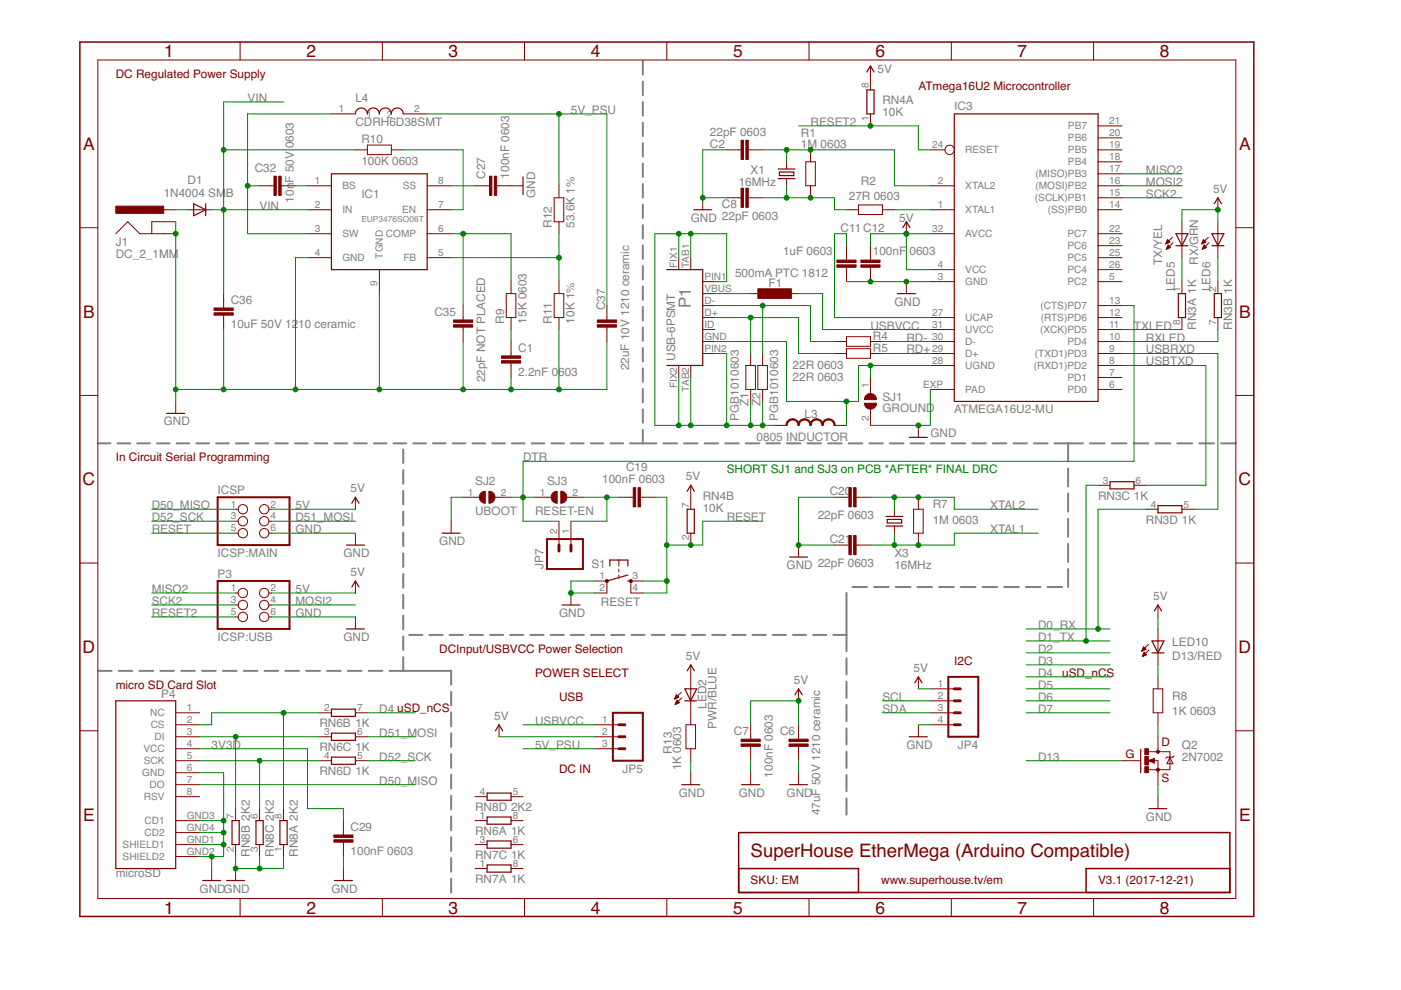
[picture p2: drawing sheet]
<svg xmlns="http://www.w3.org/2000/svg" width="297mm" height="210mm" viewBox="0 0 297 210" stroke-linecap="round" stroke-linejoin="round" font-family="sans-serif">
<defs><g id="words">
<text font-size="3.9" fill="#800000" x="159.2" y="181.6">SuperHouse EtherMega (Arduino Compatible)</text>
<g font-size="3.7" fill="#800000">
<text x="34.8" y="12.1">1</text>
<text x="65" y="12.1">2</text>
<text x="95.1" y="12.1">3</text>
<text x="125.3" y="12.1">4</text>
<text x="155.4" y="12.1">5</text>
<text x="185.6" y="12.1">6</text>
<text x="215.8" y="12.1">7</text>
<text x="245.9" y="12.1">8</text>
<text x="17.6" y="31.8">A</text>
<text x="262.7" y="31.8">A</text>
<text x="17.6" y="67.3">B</text>
<text x="262.7" y="67.3">B</text>
<text x="17.5" y="102.9">C</text>
<text x="262.6" y="102.9">C</text>
<text x="17.5" y="138.5">D</text>
<text x="262.6" y="138.5">D</text>
<text x="17.6" y="174">E</text>
<text x="262.7" y="174">E</text>
<text x="34.8" y="193.7">1</text>
<text x="65" y="193.7">2</text>
<text x="95.1" y="193.7">3</text>
<text x="125.3" y="193.7">4</text>
<text x="155.4" y="193.7">5</text>
<text x="185.6" y="193.7">6</text>
<text x="215.8" y="193.7">7</text>
<text x="245.9" y="193.7">8</text>
</g>
<text font-size="3.6" fill="#808080" x="146.5" y="65.4" transform="rotate(-90 146.5 65.4)">P1</text>
<g font-size="2.5" fill="#800000">
<text x="24.5" y="16.5">DC Regulated Power Supply</text>
<text x="194.7" y="19.1">ATmega16U2 Microcontroller</text>
<text x="24.5" y="97.8">In Circuit Serial Programming</text>
<text x="93.1" y="138.4">DCInput/USBVCC Power Selection</text>
<text x="113.4" y="143.5">POWER SELECT</text>
<text x="202.3" y="141">I2C</text>
<text x="225.2" y="143.5">uSD_nCS</text>
<text x="24.5" y="146.1">micro SD Card Slot</text>
<text x="118.5" y="148.6">USB</text>
<text x="238.6" y="160.8">G</text>
<text x="246.3" y="158.2">D</text>
<text x="118.5" y="163.8">DC IN</text>
<text x="246.3" y="165.9">S</text>
<text x="159.2" y="187.5">SKU: EM</text>
<text x="186.8" y="187.5">www.superhouse.tv/em</text>
<text x="232.8" y="187.5">V3.1 (2017-12-21)</text>
</g>
<g font-size="2.5" fill="#808080">
<text x="186.1" y="15.5">5V</text>
<text x="52.5" y="21.6">VIN</text>
<text x="75.3" y="21.6">L4</text>
<text x="187.1" y="22.1">RN4A</text>
<text x="202.3" y="23.4">IC3</text>
<text x="75.3" y="26.7">CDRH6D38SMT</text>
<text x="121.1" y="24.2">5V_PS</text>
<text x="128.8" y="24.2">U</text>
<text x="150.5" y="28.9">22pF 0603</text>
<text x="169.8" y="29">R1</text>
<text x="171.9" y="26.7">RESET2</text>
<text x="187.1" y="24.7">10K</text>
<text x="62.3" y="31.4" transform="rotate(-90 62.3 31.4)">0603</text>
<text x="76.6" y="35.1">100K 0603</text>
<text x="76.6" y="30.3">R10</text>
<text x="150.5" y="31.4">C2</text>
<text x="169.8" y="31.4">1M 0603</text>
<text x="34.7" y="41.7">1N4004 SM</text>
<text x="39.8" y="38.9">D1</text>
<text x="47.9" y="41.7">B</text>
<text x="54" y="36.5">C32</text>
<text x="62.3" y="38.8" transform="rotate(-90 62.3 38.8)">F 50V</text>
<text x="76.6" y="41.9">IC1</text>
<text x="102.9" y="37.9" transform="rotate(-90 102.9 37.9)">C27</text>
<text x="108" y="37.9" transform="rotate(-90 108 37.9)">100nF 0603</text>
<text x="113.4" y="41.9" transform="rotate(-90 113.4 41.9)">GND</text>
<text x="156.6" y="39.4">16MHz</text>
<text x="159.2" y="36.9">X1</text>
<text x="182.5" y="39.2">R2</text>
<text x="243" y="41.9">SCK2</text>
<text x="243" y="39.4">MOSI2</text>
<text x="243" y="36.9">MISO2</text>
<text x="257.2" y="40.9">5V</text>
<text x="55" y="44.5">VIN</text>
<text x="62.3" y="42.9" transform="rotate(-90 62.3 42.9)">10n</text>
<text x="146.5" y="47">GND 22pF 0603</text>
<text x="153.1" y="44.1">C8</text>
<text x="180" y="42.4">27R 0603</text>
<text x="190.6" y="47">5V</text>
<text x="24.5" y="52.1">J1</text>
<text x="117" y="48.3" transform="rotate(-90 117 48.3)">R12</text>
<text x="121.8" y="48.3" transform="rotate(-90 121.8 48.3)">53.6K 1%</text>
<text x="166" y="54">1uF 0603</text>
<text x="178.2" y="49.2">C11 C12</text>
<text x="185.1" y="54">100nF</text>
<text x="192.8" y="54">0603</text>
<text x="24.5" y="54.6">DC_2_1MM</text>
<text x="155.9" y="58.7">500mA PTC 1812</text>
<text x="246.4" y="56.2" transform="rotate(-90 246.4 56.2)">TX/YEL</text>
<text x="254" y="56.2" transform="rotate(-90 254 56.2)">RX/GRN</text>
<text x="48.9" y="64.4">C36</text>
<text x="128.3" y="65.8" transform="rotate(-90 128.3 65.8)">C37</text>
<text x="163" y="60.7">F1</text>
<text x="189.6" y="64.8">GND</text>
<text x="249.1" y="61.7" transform="rotate(-90 249.1 61.7)">LED5</text>
<text x="256.7" y="61.7" transform="rotate(-90 256.7 61.7)">LED6</text>
<text x="48.9" y="69.5">10uF 50V 12</text>
<text x="63.2" y="69.5">10 ceramic</text>
<text x="92.1" y="66.9">C35</text>
<text x="106.9" y="68.6" transform="rotate(-90 106.9 68.6)">R9</text>
<text x="111.7" y="68.6" transform="rotate(-90 111.7 68.6)">15K 0603</text>
<text x="117" y="68.6" transform="rotate(-90 117 68.6)">R11</text>
<text x="121.8" y="68.6" transform="rotate(-90 121.8 68.6)">10K 1%</text>
<text x="184.6" y="69.9">USBVCC</text>
<text x="240.4" y="69.9">TXLED</text>
<text x="253.6" y="69.9" transform="rotate(-90 253.6 69.9)">RN3A 1K</text>
<text x="261.3" y="69.9" transform="rotate(-90 261.3 69.9)">RN3B 1K</text>
<text x="109.9" y="74.6">C1</text>
<text x="143.2" y="76.5" transform="rotate(-90 143.2 76.5)">USB-6PSMT</text>
<text x="185.1" y="72.2">R4</text>
<text x="185.1" y="74.7">R5</text>
<text x="192.2" y="72.4">RD-</text>
<text x="192.2" y="74.9">RD+</text>
<text x="243" y="72.4">RXLED</text>
<text x="243" y="74.9">USBRXD</text>
<text x="243" y="77.5">USBTXD</text>
<text x="102.9" y="81" transform="rotate(-90 102.9 81)">22pF NOT PLACED</text>
<text x="109.9" y="79.6">2.2nF 0603</text>
<text x="133.4" y="78.5" transform="rotate(-90 133.4 78.5)">22uF 10V 1210 ceramic</text>
<text x="168" y="78.2">22R 0603</text>
<text x="168" y="80.8">22R 0603</text>
<text x="156.6" y="89.2" transform="rotate(-90 156.6 89.2)">PGB1010603</text>
<text x="158.7" y="86.1" transform="rotate(-90 158.7 86.1)">Z1</text>
<text x="161.2" y="86.1" transform="rotate(-90 161.2 86.1)">Z2</text>
<text x="165" y="89.2" transform="rotate(-90 165 89.2)">PGB1010603</text>
<text x="170.6" y="88.7">L3</text>
<text x="187.1" y="87.4">GROUND</text>
<text x="187.1" y="85.1">SJ1</text>
<text x="202.3" y="87.6">ATMEGA16U2-MU</text>
<text x="34.7" y="90.2">GND</text>
<text x="160.4" y="93.5">0805 INDUCTOR</text>
<text x="197.3" y="92.7">GND</text>
<text x="110.9" y="97.8">DTR</text>
<text x="132.7" y="100">C19</text>
<text x="145.4" y="101.9">5V</text>
<text x="32.2" y="108">D50_MISO</text>
<text x="46.1" y="104.8">ICSP</text>
<text x="62.6" y="108">5V</text>
<text x="74.3" y="104.4">5V</text>
<text x="100.7" y="102.9">SJ2</text>
<text x="116" y="102.9">SJ3</text>
<text x="127.7" y="102.5">100nF 0603</text>
<text x="149" y="105.9">RN4B</text>
<text x="175.9" y="105">C20</text>
<text x="197.8" y="107.7">R7</text>
<text x="210" y="108">XTAL2</text>
<text x="232.8" y="105.9">RN3C 1K</text>
<text x="32.2" y="113">RESET</text>
<text x="32.2" y="110.5">D52_SCK</text>
<text x="62.6" y="113">GND</text>
<text x="62.6" y="110.5">D51_MOSI</text>
<text x="100.7" y="109.2">UBOOT</text>
<text x="113.4" y="109.2">RESET-EN</text>
<text x="149" y="108.5">10K</text>
<text x="154.1" y="110.5">RESET</text>
<text x="173.4" y="110.1">22pF 0603</text>
<text x="197.8" y="111">1M 0603</text>
<text x="210" y="113">XTAL1</text>
<text x="243" y="111">RN3D 1K</text>
<text x="46.1" y="118.1">ICSP:MAIN</text>
<text x="72.8" y="118.1">GND</text>
<text x="93.1" y="115.6">GND</text>
<text x="175.9" y="115.2">C21</text>
<text x="189.6" y="118.1">X3</text>
<text x="32.2" y="125.7">MISO2</text>
<text x="46.1" y="122.6">P3</text>
<text x="62.6" y="125.7">5V</text>
<text x="74.3" y="122.2">5V</text>
<text x="115.2" y="120.7" transform="rotate(-90 115.2 120.7)">JP7</text>
<text x="125.4" y="120.4">S1</text>
<text x="166.8" y="120.7">GND 22pF 0603</text>
<text x="189.6" y="120.7">16MHz</text>
<text x="32.2" y="128.3">SCK2</text>
<text x="32.2" y="130.8">RESET2</text>
<text x="62.6" y="130.8">GND</text>
<text x="62.6" y="128.3">MOSI2</text>
<text x="118.5" y="130.8">GND</text>
<text x="127.4" y="128.5">RESET</text>
<text x="244.5" y="127.3">5V</text>
<text x="46.1" y="135.9">ICSP:USB</text>
<text x="72.8" y="135.9">GND</text>
<text x="220.1" y="135.9">D1_TX</text>
<text x="220.1" y="133.4">D0_RX</text>
<text x="248.6" y="136.9">LED10</text>
<text x="145.4" y="140">5V</text>
<text x="193.7" y="142.5">5V</text>
<text x="220.1" y="143.5">D4</text>
<text x="220.1" y="141">D3</text>
<text x="220.1" y="138.4">D2</text>
<text x="248.6" y="139.8">D13/RED</text>
<text x="34.2" y="148.1">P4</text>
<text x="168.3" y="145">5V</text>
<text x="187.1" y="148.6">SCL</text>
<text x="220.1" y="148.6">D6</text>
<text x="220.1" y="146.1">D5</text>
<text x="248.6" y="148.4">R8</text>
<text x="67.7" y="154.2">RN6B 1K</text>
<text x="80.4" y="151.1">D4 uSD_nCS</text>
<text x="104.8" y="152.7">5V</text>
<text x="113.4" y="153.7">USBVCC</text>
<text x="149.8" y="150.3" transform="rotate(-90 149.8 150.3)">LED2</text>
<text x="151.9" y="154.5" transform="rotate(-90 151.9 154.5)">PWR/BLUE</text>
<text x="155.6" y="155.8">C7</text>
<text x="165.4" y="155.7">C6</text>
<text x="187.1" y="151.1">SDA</text>
<text x="220.1" y="151.1">D7</text>
<text x="248.6" y="151.6">1K 0603</text>
<text x="44.9" y="158.8">3V3D</text>
<text x="67.7" y="159.3">RN6C 1K</text>
<text x="80.4" y="156.2">D51_MOSI</text>
<text x="80.4" y="161.3">D52_SCK</text>
<text x="113.4" y="158.8">5V_PSU</text>
<text x="142.4" y="159.8" transform="rotate(-90 142.4 159.8)">R13</text>
<text x="192.2" y="158.8">GND</text>
<text x="203.1" y="158.8">JP4</text>
<text x="220.1" y="161.3">D13</text>
<text x="250.6" y="161.3">2N7002</text>
<text x="250.6" y="158.8">Q2</text>
<text x="67.7" y="164.3">RN6D 1K</text>
<text x="80.4" y="166.4">D50_MISO</text>
<text x="132" y="163.8">JP5</text>
<text x="144.4" y="163.3" transform="rotate(-90 144.4 163.3)">1K 0603</text>
<text x="163.9" y="164.8" transform="rotate(-90 163.9 164.8)">100nF 0603</text>
<text x="100.7" y="172">RN8D 2K2</text>
<text x="143.9" y="168.9">GND</text>
<text x="156.6" y="168.9">GND</text>
<text x="166.8" y="168.9">GND</text>
<text x="173.9" y="172.8" transform="rotate(-90 173.9 172.8)">47uF 50V 1210 ceramic</text>
<text x="243" y="174">GND</text>
<text x="74.3" y="176.2">C29</text>
<text x="100.7" y="177">RN6A 1K</text>
<text x="24.5" y="185.9">microSD</text>
<text x="53" y="181.6" transform="rotate(-90 53 181.6)">RN8B 2K2</text>
<text x="58.1" y="181.6" transform="rotate(-90 58.1 181.6)">RN8C 2K2</text>
<text x="63.2" y="181.6" transform="rotate(-90 63.2 181.6)">RN8A 2K2</text>
<text x="74.3" y="181.2">100nF 0603</text>
<text x="100.7" y="182.1">RN7C 1K</text>
<text x="42.3" y="189.2">GNDGND</text>
<text x="70.3" y="189.2">GND</text>
<text x="100.7" y="187.2">RN7A 1K</text>
</g>
<text font-size="2.5" fill="#008000" x="154.1" y="100.3">SHORT SJ1 and SJ3 on PCB *AFTER* FINAL DRC</text>
<g font-size="2.1" fill="#808080">
<text x="71.8" y="23.8">1</text>
<text x="87.8" y="23.8">2</text>
<text x="184.2" y="18.7" transform="rotate(-90 184.2 18.7)">8</text>
<text x="77.7" y="24.9">1</text>
<text x="82" y="24.9">2</text>
<text x="184.2" y="25.7" transform="rotate(-90 184.2 25.7)">1</text>
<text x="226.4" y="30">PB6</text>
<text x="226.4" y="27.5">PB7</text>
<text x="235.1" y="28.9">20</text>
<text x="235.1" y="26.3">21</text>
<text x="197.6" y="31.4">24</text>
<text x="204.7" y="32.5">RESET</text>
<text x="226.4" y="32.5">PB5</text>
<text x="226.4" y="35.1">PB4</text>
<text x="235.1" y="31.4">19</text>
<text x="235.1" y="34">18</text>
<text x="66.7" y="39">1</text>
<text x="72.6" y="40.2">BS</text>
<text x="85.4" y="40.2">SS</text>
<text x="92.9" y="39">8</text>
<text x="198.8" y="39">2</text>
<text x="204.7" y="40.2">XTAL2</text>
<text x="219.5" y="37.6">(MISO)PB3</text>
<text x="219.5" y="40.2">(MOSI)PB2</text>
<text x="235.1" y="36.5">17</text>
<text x="235.1" y="39">16</text>
<text x="235.1" y="41.6">15</text>
<text x="66.7" y="44.1">2</text>
<text x="72.6" y="45.2">IN</text>
<text x="85.3" y="45.2">EN</text>
<text x="92.9" y="44.1">7</text>
<text x="198.8" y="44.1">1</text>
<text x="204.7" y="45.2">XTAL1</text>
<text x="219.4" y="42.7">(SCLK)PB1</text>
<text x="222.2" y="45.2">(SS)PB0</text>
<text x="235.1" y="44.1">14</text>
<text x="66.7" y="49.2">3</text>
<text x="72.6" y="50.3">SW</text>
<text x="81.8" y="50.3">COMP</text>
<text x="92.9" y="49.2">6</text>
<text x="197.6" y="49.2">32</text>
<text x="204.7" y="50.3">AVCC</text>
<text x="226.3" y="50.3">PC7</text>
<text x="226.3" y="52.9">PC6</text>
<text x="235.1" y="49.2">22</text>
<text x="235.1" y="51.7">23</text>
<text x="66.7" y="54.3">4</text>
<text x="72.6" y="55.4">GND</text>
<text x="81.2" y="54.8" transform="rotate(-90 81.2 54.8)">TGND</text>
<text x="85.5" y="55.4">FB</text>
<text x="92.9" y="54.3">5</text>
<text x="143.6" y="56.8" transform="rotate(-90 143.6 56.8)">FIX1</text>
<text x="146.1" y="56.8" transform="rotate(-90 146.1 56.8)">TAB1</text>
<text x="149.4" y="59.4">PIN1</text>
<text x="198.8" y="59.4">3</text>
<text x="198.8" y="56.8">4</text>
<text x="204.7" y="57.9">VCC</text>
<text x="226.3" y="55.4">PC5</text>
<text x="226.3" y="57.9">PC4</text>
<text x="235.1" y="59.4">5</text>
<text x="235.1" y="54.3">25</text>
<text x="235.1" y="56.8">26</text>
<text x="80.1" y="60.7" transform="rotate(-90 80.1 60.7)">9</text>
<text x="149.4" y="64.4">D-</text>
<text x="149.4" y="61.9">VBUS</text>
<text x="204.7" y="60.5">GND</text>
<text x="220.6" y="65.5">(CTS)PD7</text>
<text x="226.3" y="60.5">PC2</text>
<text x="235.1" y="64.4">13</text>
<text x="250.2" y="61.9" transform="rotate(-90 250.2 61.9)">1</text>
<text x="257.9" y="61.9" transform="rotate(-90 257.9 61.9)">2</text>
<text x="149.4" y="67">D+</text>
<text x="149.4" y="69.5">ID</text>
<text x="197.6" y="67">27</text>
<text x="197.6" y="69.5">31</text>
<text x="204.7" y="68.1">UCAP</text>
<text x="204.7" y="70.6">UVCC</text>
<text x="220.5" y="70.6">(XCK)PD5</text>
<text x="220.7" y="68.1">(RTS)PD6</text>
<text x="235.1" y="67">12</text>
<text x="235.1" y="69.5">11</text>
<text x="250.2" y="68.9" transform="rotate(-90 250.2 68.9)">8</text>
<text x="257.9" y="68.9" transform="rotate(-90 257.9 68.9)">7</text>
<text x="149.4" y="72.1">GND</text>
<text x="149.4" y="74.6">PIN2</text>
<text x="197.6" y="74.6">29</text>
<text x="197.6" y="72.1">30</text>
<text x="197.6" y="77.1">28</text>
<text x="204.7" y="75.7">D+</text>
<text x="204.7" y="73.2">D-</text>
<text x="219.4" y="75.7">(TXD1)PD3</text>
<text x="226.3" y="73.2">PD4</text>
<text x="235.1" y="72.1">10</text>
<text x="235.1" y="77.1">8</text>
<text x="235.1" y="74.6">9</text>
<text x="143.6" y="82.3" transform="rotate(-90 143.6 82.3)">FIX2</text>
<text x="146.1" y="83" transform="rotate(-90 146.1 83)">TAB2</text>
<text x="184.2" y="82.2" transform="rotate(-90 184.2 82.2)">1</text>
<text x="195.7" y="82.2">EXP</text>
<text x="204.7" y="83.3">PAD</text>
<text x="204.7" y="78.2">UGND</text>
<text x="219.2" y="78.2">(RXD1)PD2</text>
<text x="226.3" y="80.8">PD1</text>
<text x="226.3" y="83.3">PD0</text>
<text x="235.1" y="79.7">7</text>
<text x="235.1" y="82.2">6</text>
<text x="184.2" y="89.2" transform="rotate(-90 184.2 89.2)">2</text>
<text x="49" y="107.6">1</text>
<text x="57.4" y="107.6">2</text>
<text x="99.2" y="105.1">1</text>
<text x="106.2" y="105.1">2</text>
<text x="114.4" y="105.1">1</text>
<text x="121.4" y="105.1">2</text>
<text x="146.1" y="107.6" transform="rotate(-90 146.1 107.6)">7</text>
<text x="233.8" y="102.5">3</text>
<text x="240.8" y="102.5">6</text>
<text x="244" y="107.6">4</text>
<text x="250.9" y="107.6">5</text>
<text x="49" y="110.1">3</text>
<text x="49" y="112.7">5</text>
<text x="57.4" y="110.1">4</text>
<text x="57.4" y="112.7">6</text>
<text x="118.2" y="113.2" transform="rotate(-90 118.2 113.2)">2</text>
<text x="120.7" y="113.2" transform="rotate(-90 120.7 113.2)">1</text>
<text x="146.1" y="114.6" transform="rotate(-90 146.1 114.6)">2</text>
<text x="49" y="125.4">1</text>
<text x="57.4" y="125.4">2</text>
<text x="127.1" y="122.8">1</text>
<text x="127.1" y="125.4">2</text>
<text x="134.1" y="122.8">3</text>
<text x="134.1" y="125.4">4</text>
<text x="49" y="127.9">3</text>
<text x="49" y="130.5">5</text>
<text x="57.4" y="127.9">4</text>
<text x="57.4" y="130.5">6</text>
<text x="198.8" y="145.7">1</text>
<text x="198.8" y="148.2">2</text>
<text x="31.8" y="151.9">NC</text>
<text x="31.9" y="154.4">CS</text>
<text x="39.6" y="153.3">2</text>
<text x="39.6" y="155.9">3</text>
<text x="39.6" y="150.8">1</text>
<text x="68.7" y="150.8">2</text>
<text x="68.7" y="155.9">3</text>
<text x="75.7" y="150.8">7</text>
<text x="75.7" y="155.9">6</text>
<text x="127.7" y="153.3">1</text>
<text x="127.7" y="155.9">2</text>
<text x="198.8" y="150.8">3</text>
<text x="198.8" y="153.3">4</text>
<text x="30.4" y="159.5">VCC</text>
<text x="32.8" y="157">DI</text>
<text x="39.6" y="158.4">4</text>
<text x="39.6" y="160.9">5</text>
<text x="68.7" y="160.9">4</text>
<text x="75.7" y="160.9">5</text>
<text x="127.7" y="158.4">3</text>
<text x="30.2" y="164.6">GND</text>
<text x="30.5" y="162.1">SCK</text>
<text x="31.7" y="167.1">DO</text>
<text x="39.6" y="163.5">6</text>
<text x="39.6" y="166">7</text>
<text x="30.5" y="169.7">RSV</text>
<text x="39.6" y="168.6">8</text>
<text x="39.6" y="173.6">GND3</text>
<text x="49.6" y="173.6" transform="rotate(-90 49.6 173.6)">7</text>
<text x="54.7" y="173.6" transform="rotate(-90 54.7 173.6)">6</text>
<text x="59.7" y="173.6" transform="rotate(-90 59.7 173.6)">8</text>
<text x="101.7" y="168.6">4</text>
<text x="101.7" y="173.6">1</text>
<text x="108.7" y="168.6">5</text>
<text x="108.7" y="173.6">8</text>
<text x="26" y="179.8">SHIELD1</text>
<text x="30.6" y="174.8">CD1</text>
<text x="30.6" y="177.3">CD2</text>
<text x="39.6" y="178.7">GND1</text>
<text x="39.6" y="176.2">GND4</text>
<text x="101.7" y="178.7">3</text>
<text x="108.7" y="178.7">6</text>
<text x="26" y="182.4">SHIELD2</text>
<text x="39.6" y="181.3">GND2</text>
<text x="49.6" y="180.6" transform="rotate(-90 49.6 180.6)">2</text>
<text x="54.7" y="180.6" transform="rotate(-90 54.7 180.6)">3</text>
<text x="59.7" y="180.6" transform="rotate(-90 59.7 180.6)">1</text>
<text x="101.7" y="183.8">1</text>
<text x="108.7" y="183.8">8</text>
</g>
<text font-size="1.8" fill="#808080" x="76.6" y="47">EUP3476SO08T</text>
</g></defs>
<g fill="none" stroke="#808080" stroke-width=".42">
<path d="M136.3 13v2.8M136.3 17.3v2.9M136.3 21.7v2.8M136.3 26v2.9M136.3 30.4v2.8M136.3 34.7v2.8M136.3 39v2.9M136.3 43.4v2.8M136.3 47.7v2.9M136.3 52.1v2.8M136.3 56.4v2.8M136.3 60.7v2.9"/>
<path d="M136.3 65.1v2.8M136.3 69.4v2.9M136.3 73.8v2.8M136.3 78.1v2.9M20.7 94h2.7M24.9 94h2.7M29.1 94h2.7M33.3 94h2.7M37.5 94h2.6M41.6 94h2.7M45.8 94h2.7M50 94h2.7"/>
<path d="M54.2 94h2.7M58.4 94h2.6M62.5 94h2.7M66.7 94h2.7M70.9 94h2.7M75.1 94h2.7M79.3 94h2.7M83.4 94h2.7M85.5 95.3v2.9M85.5 99.7v2.9M87.6 94h2.7M91.8 94h2.7"/>
<path d="M96 94h2.7M100.2 94h2.6M104.4 94h2.6M108.5 94h2.7M112.7 94h2.7M116.9 94h2.7M121.1 94h2.7M125.3 94h2.6M129.4 94h2.7M133.6 94h5.6M136.3 82.5v2.8M136.3 86.8v2.8"/>
<path d="M136.3 91.1v2.9M140.7 94h2.8M145 94h2.9M149.4 94h2.9M153.8 94h2.8M158.1 94h2.9M162.5 94h2.9M166.9 94h2.8M171.2 94h2.9M175.6 94h2.9M179.9 94h2.9M184.3 94h2.9"/>
<path d="M188.7 94h2.8M193 94h2.9M197.4 94h2.9M201.8 94h2.8M206.1 94h2.9M210.5 94h2.9M214.9 94h2.8M219.2 94h2.9M223.6 94h6M226.5 94v3.8M226.5 99.3v3.8M231.1 94h3.1"/>
<path d="M235.7 94h3.1M240.3 94h3.2M245 94h3.1M249.6 94h3.2M254.3 94h3.1M258.9 94h3.1M85.5 104.1v2.9M85.5 108.5v2.9M85.5 112.9v2.9M85.5 117.3v2.9M226.5 104.6v3.9M226.5 110v3.8"/>
<path d="M226.5 115.3v3.8M85.5 121.7v2.9M85.5 126.1v2.9M85.5 130.5v2.9M85.5 134.9v2.9M85.5 139.3v2.9M86.8 134.6h2.8M91.1 134.6h2.7M95.3 134.6h2.8M99.6 134.6h2.8M103.9 134.6h2.8M108.2 134.6h2.8"/>
<path d="M112.5 134.6h2.8M116.8 134.6h2.7M121 134.6h2.8M125.3 134.6h2.8M129.6 134.6h2.8M133.9 134.6h2.8M138.2 134.6h2.7M142.4 134.6h2.8M146.7 134.6h2.8M151 134.6h2.8M155.3 134.6h2.8M159.6 134.6h2.7"/>
<path d="M163.9 134.6h2.7M168.1 134.6h2.8M172.4 134.6h2.8M176.7 134.6h2.8M179.5 125.7v12.4M179.5 139.6v3.4M180.7 124.5h3.1M185.3 124.5h3.1M189.9 124.5h3.1M194.5 124.5h3.1M199.1 124.5h3.1M203.7 124.5h3.1"/>
<path d="M208.3 124.5h3.1M212.9 124.5h3.1M217.5 124.5h3.1M222.1 124.5h3.1M226.5 120.6v3.9M20.7 142.2h3M25.2 142.2h2.9M29.6 142.2h2.9M34 142.2h2.9M38.4 142.2h2.9M42.8 142.2h2.9M47.2 142.2h3"/>
<path d="M51.7 142.2h2.9M56.1 142.2h2.9M60.5 142.2h2.9M64.9 142.2h2.9M69.3 142.2h2.9M73.7 142.2h3M78.2 142.2h2.9M82.6 142.2h13.1v3M95.7 146.7v2.9M95.7 151.1v2.9M95.7 155.5v2.9M95.7 159.9v2.9"/>
<path d="M179.5 144.5v3.5M179.5 149.5v3.4M179.5 154.4v3.5M179.5 159.4v3.4M95.7 164.3v2.9M95.7 168.7v2.9M95.7 173.1v2.9M95.7 177.5v2.9M179.5 164.3v3.5M179.5 169.3v3.4M95.7 181.9v2.9M95.7 186.3v2.9"/>
</g>
<path d="M16.9 8.9h248.9v185.4h-248.9zM156.6 176.5h104.2v12.7h-104.2zM244.6 161l-.9 .3 .9 .2v-.2h-.2M156.6 184.1h25.4v5.1M260.8 184.1h-30.5v5.1" fill="none" stroke="#800000" stroke-width=".32"/>
<g fill="none" stroke="#800000" stroke-width=".21">
<path d="M20.7 12.7h241.3v177.8h-241.3zM50.9 8.9v3.8M81.1 8.9v3.8M111.2 8.9v3.8M141.4 8.9v3.8M171.5 8.9v3.8M184.6 14v5.1M201.7 8.9v3.8M231.9 8.9v3.8M55 39.4h3.1M59.6 39.4h3.1M65.2 39.4h5.1"/>
<path d="M70.3 24.2h5.1M75.4 31.8h2.5M77.9 30.8h5.1v2h-5.1zM83 31.8h2.5M85.5 24.2h5.1M90.6 39.4h5.1M100.7 39.4h3.1M105.3 39.4h5.6M118.5 39.4v2.5M154.1 31.8h3M158.6 31.8h3.1M166.8 34.3v1.5"/>
<path d="M166.8 37.9v1.5M170.8 34.3h2.1v5.1h-2.1zM171.9 31.8v2.5M171.9 39.4v2.5M184.6 24.2v2.5M197.3 31.8h3M197.3 39.4h5M232.8 31.8h5.1M232.8 29.2h5.1M232.8 26.7h5.1M232.8 36.9h5.1M232.8 39.4h5.1"/>
<path d="M232.8 34.3h5.1M16.9 48.3h3.8M24.6 49.6l2.5-2.6 2.5 2.6h7.7M34.7 44.5h2.6M37.3 47h-5.1v2.6M39.8 44.5h5.1M65.2 49.6h5.1M65.2 44.5h5.1M65.2 54.6h5.1M80.4 57.2v5.1M90.6 49.6h5.1M90.6 44.5h5.1"/>
<path d="M90.6 54.6h5.1M108.4 59.7v2.6M117.5 41.9h2v5.1h-2zM118.5 47v2.6M118.5 59.7v2.6M143.9 54.6v2.6M146.5 54.6v2.6M149 41.9v2.6M149 59.7h2.5M154.1 41.9h3M158.6 41.9h3.1M179.5 44.5h2.5"/>
<path d="M179.5 52.1v3M179.5 56.7v3M182 43.5h5.1v2h-5.1zM184.6 52.1v3M184.6 56.7v3M187.1 44.5h2.5M192.2 47v2.6M192.2 59.7v2.6M197.3 49.6h5M197.3 44.5h5M197.3 59.7h5M197.3 57.2h5"/>
<path d="M232.8 49.6h5.1M232.8 44.5h5.1M232.8 52.1h5.1M232.8 41.9h5.1M232.8 59.7h5.1M232.8 54.6h5.1M232.8 57.2h5.1M247.2 51.6h.2M247.2 51.5h.5M247.3 51.4h.7M247.3 52.8h.1M247.4 51.2h.6"/>
<path d="M247.4 52.7h.3M247.4 52.6h.5M247.4 51.1h.4M247.5 51h.2M247.5 52.5h.7M247.5 52.3h.5M247.5 50.9h.1M247.5 50.8l.6 .5-.9 .4zM247.6 52.2h.3M247.6 52.1h.2M247.7 52h.1M247.7 52l-.4 .9"/>
<path d="M247.7 52l.5 .5M248.2 52.5l-.9 .4M248.6 50.3l-1.4 1.4M248.7 51.5l-1.4 1.4M250.6 47v7.6M250.6 59.7v2.6M254.8 51.6h.2M254.9 51.5h.4M254.9 51.4h.7M254.9 52.8h.1M255 51.2h.6M255 52.7h.3"/>
<path d="M255 52.6h.6M255 51.1h.5M255.1 51h.2M255.1 52.5h.7M255.1 50.9h.1M255.1 52.3h.6M255.2 50.8l.5 .5-.9 .4zM255.2 52.2h.3M255.2 52.1h.2M255.3 52l-.4 .9M255.3 52l.5 .5M255.3 52h.1"/>
<path d="M255.8 52.5l-.9 .4M256.2 50.3l-1.4 1.4M256.3 51.5l-1.4 1.4M258.2 41.9v2.6M258.2 47v7.6M258.2 59.7v2.6M262 48.3h3.8M47.4 62.3v3M47.4 66.8v3.1M98.2 64.8v3M98.2 69.4v3M107.3 62.3h2.1v5h-2.1z"/>
<path d="M108.4 67.3v2.6M108.4 72.4v3.1M108.4 77v3M117.5 62.3h2v5h-2zM118.5 67.3v2.6M128.7 64.8v3M128.7 69.4v3M143.9 77.5v2.5M146.5 77.5v2.5M149 62.3h2.5M149 72.4h2.5M149 75h2.5"/>
<path d="M149 64.8h2.5M149 67.3h2.5M149 69.9h2.5M158.1 77.5h2.1v5.1h-2.1zM159.2 75v2.5M159.2 62.3h2.5M160.7 77.5h2v5.1h-2zM161.7 75v2.5M166.8 62.3h2.5M176.9 72.4h2.6M176.9 75h2.6M179.5 71.4h5.1v2h-5.1z"/>
<path d="M179.5 73.9h5.1v2.1h-5.1zM184.6 72.4h2.5M184.6 75h2.5M197.3 72.4h5M197.3 75h5M197.3 67.3h5M197.3 77.5h5M197.3 69.9h5M232.8 72.4h5.1M232.8 75h5.1M232.8 64.8h5.1M232.8 67.3h5.1"/>
<path d="M232.8 77.5h5.1M232.8 69.9h5.1M250.6 67.3v2.6M258.2 67.3v2.6M16.9 83.8h3.8M37.3 85.1v2.6M159.2 82.6v2.5M161.7 82.6v2.5M164.2 90.2h2.6M176.9 90.2h2.6M184.6 80v3.5M184.6 86.8v3.4"/>
<path d="M194.7 90.2v2.5M197.3 82.6h5M232.8 80h5.1M232.8 82.6h5.1M262 83.8h3.8M16.9 119.4h3.8M50 113.1h.5M50 108h.5M50 110.5h.5M57 113.1h.6M57 108h.6M57 110.5h.6"/>
<path d="M75.4 105.4v2.6M75.4 113.1v2.5M95.7 110.5v2.6M98.2 105.4h3.4M104.9 105.4h3.5M113.4 105.4h3.5M118.5 110.5v5.1M120.2 105.4h3.4M121.1 110.5v5.1M131.2 118.7v1.3M131.2 105.4h3.1M135.8 105.4h3"/>
<path d="M146.5 102.9v5.1M146.5 113.1v2.5M169.3 115.6v2.5M176.9 105.4h3.1M176.9 115.6h3.1M181.5 105.4h3.1M181.5 115.6h3.1M189.6 108v1.5M189.6 111.5v1.6M193.7 108h2v5.1h-2zM194.7 105.4v2.6M194.7 113.1v2.5"/>
<path d="M232.8 102.9h2.6M240.4 102.9h2.6M243 108h2.5M250.6 108h2.5M262 119.4h3.8M50 125.7h.5M50 128.3h.5M50 130.8h.5M57 125.7h.6M57 128.3h.6M57 130.8h.6M75.4 123.2v2.5"/>
<path d="M75.4 130.8v2.5M121.1 125.7v2.6M126.1 123.2h2.6v2.5h-2.6M131.2 120.6v.7M131.2 121.9v.7M136.3 123.2h-2.5v2.5h2.5M242.1 138h.2M242.2 137.9h.3M242.2 137.7h.6M242.2 139.2h.1M242.3 137.6h.6M242.3 139.1h.2"/>
<path d="M242.3 137.5h.5M242.3 138.9h.5M242.4 138.8h.7M242.4 137.4h.3M242.4 137.2h.1M242.4 138.7h.6M242.5 137.2l.5 .5-.9 .3zM242.5 138.6h.3M242.5 138.5h.2M242.6 138.3h.1M243.1 138.8l-.5-.5-.4 .9M243.1 138.8l-.9 .4"/>
<path d="M243.5 136.7l-1.4 1.3M243.6 137.8l-1.4 1.4M245.5 128.3v2.5M245.5 133.3v7.7M16.9 154.9h3.8M37.3 153.7h5M37.3 156.2h5M37.3 158.7h5M37.3 151.1h5M67.7 156.2h2.6M67.7 151.1h2.6M75.4 156.2h2.5"/>
<path d="M75.4 151.1h2.5M105.8 153.7v2.5M126.1 153.7h5.1M126.1 156.2h5.1M126.1 158.7h5.1M143.1 148.1h.2M143.1 148h.5M143.2 147.9h.6M143.2 149.3h.1M143.2 147.7h.6M143.2 149.2h.3M143.3 147.6h.4"/>
<path d="M143.3 149.1h.5M143.3 148.9h.7M143.3 147.5h.3M143.4 147.4h.1M143.4 148.8h.5M143.4 147.3l.5 .5-.9 .4zM143.4 148.7h.4M143.5 148.6h.2M143.5 148.5l-.3 .9M143.5 148.5l.5 .5-.8 .4M143.5 148.5h.1M144.4 146.8l-1.4 1.4"/>
<path d="M144.5 148l-1.3 1.4M145.4 153.7h2.1v5h-2.1zM146.5 141v12.7M146.5 158.7v2.6M159.2 153.7v3M159.2 158.2v3.1M169.3 146v2.6M169.3 153.7v3M169.3 158.2v3.1M194.7 143.5v2.5M194.7 153.7v2.5M197.3 153.7h5"/>
<path d="M197.3 151.1h5M197.3 146h5M197.3 148.6h5M243.5 159.4h4.6v3.8h-4.6M244.5 146h2v5.1h-2zM245.5 143.5v2.5M245.5 151.1v2.6M245.5 156.2v3.2M262 154.9h3.8M37.3 163.8h5M37.3 161.3h5M37.3 168.9h5"/>
<path d="M37.3 166.4h5M37.3 179.1h5M37.3 174h5M37.3 176.5h5M50 171.4v2.6M50 179.1v2.5M55 171.4v2.6M55 179.1v2.5M60.1 171.4v2.6M60.1 179.1v2.5M67.7 161.3h2.6M72.8 174v3"/>
<path d="M72.8 178.6v3M75.4 161.3h2.5M100.7 168.9h2.6M100.7 179.1h2.6M100.7 174h2.6M108.4 168.9h2.5M108.4 179.1h2.5M108.4 174h2.5M146.5 163.8v2.6M159.2 163.8v2.6M169.3 163.8v2.6M237.9 161.3h3.8"/>
<path d="M243.5 161.3l1.3-.5v1zM244.6 161.3h.9v5.1M245.5 168.9v2.5M248.1 160.5l.6 1.4h-1.3zM248.9 160.3l-.2 .2h-1.3l-.2 .3M37.3 181.6h5M44.9 184.1v2.6M50 184.1v2.6M50.9 190.5v3.8M72.8 184.1v2.6M81.1 190.5v3.8M100.7 184.1h2.6"/>
<path d="M108.4 184.1h2.5M111.2 190.5v3.8M141.4 190.5v3.8M171.5 190.5v3.8M201.7 190.5v3.8M231.9 190.5v3.8"/>
<circle cx="201.3" cy="31.8" r=".99"/>
<circle cx="51.5" cy="108" r=".99"/>
<circle cx="51.5" cy="113.1" r=".99"/>
<circle cx="51.5" cy="110.5" r=".99"/>
<circle cx="56" cy="108" r=".99"/>
<circle cx="56" cy="113.1" r=".99"/>
<circle cx="56" cy="110.5" r=".99"/>
<circle cx="51.5" cy="128.3" r=".99"/>
<circle cx="51.5" cy="125.7" r=".99"/>
<circle cx="51.5" cy="130.8" r=".99"/>
<circle cx="56" cy="125.7" r=".99"/>
<circle cx="56" cy="128.3" r=".99"/>
<circle cx="56" cy="130.8" r=".99"/>
</g>
<g fill="#800000" stroke="#800000" stroke-width=".21">
<path d="M24.6 43.7h10.1v1.5h-10.1z"/>
<path d="M167.3 156.7h4v.5h-4z"/>
<path d="M167.3 157.7h4v.5h-4z"/>
<path d="M157.1 157.7h4.1v.5h-4.1z"/>
<path d="M157.1 156.7h4.1v.5h-4.1z"/>
<path d="M181 103.4h.5v4.1h-.5z"/>
<path d="M180 103.4h.5v4.1h-.5z"/>
<path d="M181 113.5h.5v4.1h-.5z"/>
<path d="M180 113.5h.5v4.1h-.5z"/>
<path d="M242.7 162.6h.8v1.2h-.8z"/>
<path d="M242.7 158.7h.8v1.3h-.8z"/>
<path d="M242.7 160.4h.8v1.8h-.8z"/>
<path d="M135.3 103.4h.5v4.1h-.5z"/>
<path d="M134.3 103.4h.5v4.1h-.5z"/>
<path d="M160.7 61.2h7.1v2.1h-7.1z"/>
<path d="M158.1 29.7h.5v4.1h-.5z"/>
<path d="M157.1 29.7h.5v4.1h-.5z"/>
<path d="M158.1 39.9h.5v4.1h-.5z"/>
<path d="M157.1 39.9h.5v4.1h-.5z"/>
<path d="M182.5 56.2h4.1v.5h-4.1z"/>
<path d="M182.5 55.1h4.1v.5h-4.1z"/>
<path d="M177.4 56.2h4.1v.5h-4.1z"/>
<path d="M177.4 55.1h4.1v.5h-4.1z"/>
<path d="M70.8 178.1h4v.5h-4z"/>
<path d="M70.8 177h4v.5h-4z"/>
<path d="M106.3 76.5h4.1v.5h-4.1z"/>
<path d="M106.3 75.5h4.1v.5h-4.1z"/>
<path d="M104.8 37.4h.5v4h-.5z"/>
<path d="M103.8 37.4h.5v4h-.5z"/>
<path d="M59.1 37.4h.5v4h-.5z"/>
<path d="M58.1 37.4h.5v4h-.5z"/>
<path d="M96.2 68.9h4v.5h-4z"/>
<path d="M96.2 67.8h4v.5h-4z"/>
<path d="M45.4 66.3h4v.5h-4z"/>
<path d="M45.4 65.3h4v.5h-4z"/>
<path d="M126.6 68.9h4.1v.5h-4.1z"/>
<path d="M126.6 67.8h4.1v.5h-4.1z"/>
</g>
<g fill="none" stroke="#800000" stroke-width=".25">
<path d="M183.8 15.3l.8-1.3 .7 1.3M183.8 19.1h1.5v5.1h-1.5zM70.3 36.9h20.3v20.3h-20.3zM75.4 24.2a1.27 1.27 0 0 1 1.2-1.3 1.27 1.27 0 0 1 1.3 1.3 1.27 1.27 0 0 1 1.3-1.3 1.27 1.27 0 0 1 1.2 1.3 1.27 1.27 0 0 1 1.3-1.3 1.27 1.27 0 0 1 1.3 1.3 1.26 1.26 0 0 1 1.2-1.3 1.26 1.26 0 0 1 1.3 1.3M110.9 37.5v3.8M165 35.8h3.6M165 37.9h3.6M165.2 36.5h3.1v.7h-3.1zM202.3 24.2h30.5v60.9h-30.5zM41.1 43.2l2.5 1.3-2.5 1.2zM43.6 43.2v2.5M141.4 57.2h7.6v20.3h-7.6"/>
<path d="M147.1 44.5h3.8M191.4 48.3l.8-1.3 .7 1.3M249.3 52.1h2.6M249.3 49.6h2.6l-1.3 2.5zM256.9 49.6h2.6l-1.3 2.5zM256.9 52.1h2.6M257.5 43.2l.7-1.3 .8 1.3M190.3 62.3h3.8M249.8 62.3h1.6v5h-1.6zM257.5 62.3h1.5v5h-1.5zM35.3 87.7h3.9M192.8 92.7h3.8"/>
<path d="M73.4 115.6h3.9M74.6 106.7l.8-1.3 .7 1.3M93.7 113.1h3.9M145.7 104.2l.8-1.3 .7 1.3M145.7 108h1.5v5.1h-1.5zM167.4 118.1h3.8M187.9 109.5h3.5M187.9 111.5h3.5M188.1 110.1h3.1v.8h-3.1zM235.4 102.1h5v1.6h-5zM245.5 107.2h5.1v1.5h-5.1zM73.4 133.3h3.9"/>
<path d="M74.6 124.5l.8-1.3 .7 1.3M119.1 128.3h3.9M129.3 120v-1.3h3.8v1.3M133.1 123.2h.7M133.1 121.9l-4.4 1.3M244.2 135.9h2.6l-1.3 2.5zM244.2 138.4h2.6M244.8 129.5l.7-1.2 .8 1.2M24.6 148.6h12.7v35.5h-12.7zM70.3 150.4h5.1v1.5h-5.1zM70.3 155.4h5.1v1.6h-5.1zM105.1 154.9l.7-1.2 .8 1.2"/>
<path d="M145.2 148.6h2.5M145.2 146h2.5l-1.2 2.6zM145.7 142.2l.8-1.2 .7 1.2M168.6 147.3l.7-1.3 .8 1.3M192.8 156.2h3.8M194 144.8l.7-1.3 .8 1.3M241.9 158.9v4.9M49.2 174h1.5v5.1h-1.5zM54.3 174h1.5v5.1h-1.5zM59.4 174h1.5v5.1h-1.5zM70.3 160.5h5.1v1.6h-5.1zM103.3 168.1h5.1v1.6h-5.1z"/>
<path d="M103.3 173.2h5.1v1.6h-5.1zM103.3 178.3h5.1v1.5h-5.1zM144.5 166.4h3.9M157.2 166.4h3.9M167.4 166.4h3.8M243.6 171.4h3.8M43 186.7h3.8M48 186.7h3.9M70.9 186.7h3.8M103.3 183.4h5.1v1.5h-5.1z"/>
</g>
<g fill="#800000" stroke="#800000" stroke-width=".21">
<path d="M118.9 104.2a1.27 1.27 0 0 1 1.3 1.2 1.27 1.27 0 0 1-1.3 1.3z" fill-rule="evenodd"/>
<path d="M117.2 104.6l.5-.4h.4v2.5a1.29 1.29 0 0 1-1.1-.8 1.29 1.29 0 0 1 .2-1.3z" fill-rule="evenodd"/>
<path d="M103.7 104.2a1.27 1.27 0 0 1 1.2 1.2 1.27 1.27 0 0 1-1.2 1.3z" fill-rule="evenodd"/>
<path d="M101.9 104.6l.5-.4h.5v2.5a1.29 1.29 0 0 1-1.2-.8 1.29 1.29 0 0 1 .2-1.3z" fill-rule="evenodd"/>
<path d="M183.3 85.5h2.5a1.27 1.27 0 0 1-1.2 1.3 1.27 1.27 0 0 1-1.3-1.3z" fill-rule="evenodd"/>
<path d="M183.7 83.8a1.27 1.27 0 0 1 1.4-.2 1.27 1.27 0 0 1 .7 1.1h-2.5l.1-.4z" fill-rule="evenodd"/>
<path d="M167 89.2l.6-.3 .4-.1v.2l-.7 .3-.3 .4-.1 .5h-.3l.1-.5z" fill-rule="evenodd"/>
<path d="M168 88.8a1.37 1.37 0 0 1 1.4 1.4h-.2l-.3-.7-.3-.3-.6-.2z" fill-rule="evenodd"/>
<path d="M169.6 89.2l.5-.3 .5-.1v.2l-.7 .3-.4 .4-.1 .5h-.2v-.5z" fill-rule="evenodd"/>
<path d="M170.6 88.8a1.37 1.37 0 0 1 1.4 1.4h-.3l-.2-.7-.4-.3-.5-.2z" fill-rule="evenodd"/>
<path d="M172.1 89.2l.6-.3 .4-.1v.2l-.7 .3-.3 .4-.1 .5h-.3l.1-.5z" fill-rule="evenodd"/>
<path d="M173.1 88.8a1.37 1.37 0 0 1 1.4 1.4h-.2l-.3-.7-.4-.3-.5-.2z" fill-rule="evenodd"/>
<path d="M174.7 89.2l.5-.3 .5-.1v.2l-.8 .3-.3 .4-.1 .5h-.2v-.5z" fill-rule="evenodd"/>
<path d="M175.7 88.8a1.37 1.37 0 0 1 1.4 1.4h-.3l-.2-.7-.4-.3-.5-.2z" fill-rule="evenodd"/>
<circle cx="128.7" cy="123.2" r=".32"/>
<circle cx="133.8" cy="123.2" r=".32"/>
<circle cx="245.5" cy="163.2" r=".33"/>
<circle cx="245.5" cy="159.4" r=".33"/>
</g>
<path d="M46.1 105.4h15.3v10.2h-15.3zM116 114.3h7.6v6.3h-7.6zM46.1 123.2h15.3v10.1h-15.3zM129.9 151.1h6.4v10.2h-6.4zM201.1 143.5h6.3v12.7h-6.3z" fill="none" stroke="#800000" stroke-width=".42"/>
<path d="M118.5 115.6v1.2M121.1 115.6v1.2M131.2 153.7h1.3M131.2 158.7h1.3M131.2 156.2h1.3M202.3 151.1h1.3M202.3 148.6h1.3M202.3 146h1.3M202.3 153.7h1.3" fill="none" stroke="#800000" stroke-width=".61"/>
<g fill="none" stroke="#008000" stroke-width=".21">
<path d="M47.4 31.8h28M52.5 39.4h2.5M60.1 21.6h-12.7v40.7M62.7 39.4h2.5M70.3 24.2h-17.8v25.4h12.7M85.5 31.8h12.7v12.7h-2.5M90.6 24.2h38.1v40.6M95.7 39.4h5M118.5 24.2v15.2M154.1 31.8h-5.1v10.1h5.1M161.7 31.8h27.9v7.6h7.7M166.8 31.8v2.5"/>
<path d="M166.8 39.4v2.5M169.3 26.7h25.4v5.1h2.6M237.9 39.4h12.7M237.9 36.9h12.7M37.3 47v38.1M37.3 44.5h2.5M44.9 44.5h20.3M65.2 54.6h-2.5v28M95.7 49.6h12.7v10.1M95.7 54.6h22.8M98.2 49.6v15.2M118.5 49.6v10.1"/>
<path d="M143.9 49.6v5M146.5 49.6v5M151.5 59.7h2.6v-10.1h-15.3v40.6h25.4M161.7 41.9h15.2v2.6h2.6M179.5 59.7h17.8M179.5 52.1v-2.5h-2.6v17.7h20.4M189.6 44.5h7.7M192.2 49.6v7.6h5.1M197.3 49.6h-12.7v2.5M237.9 41.9h12.7M250.6 47v-2.5h7.6v2.5M250.6 54.6v5.1"/>
<path d="M258.2 54.6v5.1M47.4 69.9v12.7M80.4 62.3v20.3M98.2 72.4v10.2M108.4 69.9v2.5M118.5 69.9v12.7M128.7 72.4v10.2h-91.4M151.5 67.3h17.8v7.7h7.6M151.5 72.4h15.3v12.7h15.2v-7.6h15.3M151.5 64.8h20.4v7.6h5M151.5 75h2.6v15.2M151.5 62.3h7.7"/>
<path d="M159.2 67.3v7.7M161.7 64.8v10.2M169.3 62.3h5.1v7.6h22.9M184.6 77.5v2.5M187.1 72.4h10.2M187.1 75h10.2M237.9 64.8h2.5v33h-129.5v12.7h7.6M237.9 75h20.3v33h-5.1M237.9 69.9h12.7M237.9 77.5h17.8v25.4h-12.7M258.2 69.9v2.5h-20.3M108.4 80v2.6"/>
<path d="M143.9 80v10.2M146.5 80v10.2M159.2 85.1v5.1M161.7 85.1v5.1M179.5 85.1v5.1M197.3 82.6v7.6h-12.7M32.2 113.1h17.8M32.2 110.5h17.8M32.2 108h17.8M57.6 113.1h17.8M57.6 110.5h17.8M57.6 108h17.8"/>
<path d="M98.2 105.4h-2.5v5.1M108.4 105.4h5M123.6 105.4h7.6M128.7 105.4v5.1h-7.6M138.8 105.4h2.6v20.3h-5.1M161.7 110.5h-12.7v5.1h-7.6M176.9 105.4h-7.6v10.2h7.6M184.6 105.4h17.7v2.6h17.8M189.6 105.4v2.6M189.6 113.1v2.5M220.1 113.1h-17.8v2.5h-17.7M232.8 102.9h-2.5v33"/>
<path d="M243 108h-10.2v25.3M32.2 125.7h17.8M32.2 130.8h17.8M32.2 128.3h17.8M57.6 125.7h17.8M57.6 130.8h17.8M57.6 128.3h17.8M126.1 123.2h-5v2.5h5M136.3 123.2h5.1M217.6 138.4h17.8M217.6 135.9h17.8M217.6 133.3h17.8"/>
<path d="M245.5 130.8v2.5M42.3 158.7h22.9v12.7h7.6v2.6M42.3 156.2h25.4M50 156.2v15.2M60.1 151.1v20.3M67.7 151.1h-22.8v2.6h-2.6M77.9 151.1h10.1M77.9 156.2h10.1M105.8 156.2h20.3M110.9 153.7h15.2M110.9 158.7h15.2M159.2 153.7v-5.1h10.1v5.1"/>
<path d="M187.1 151.1h10.2M187.1 148.6h10.2M194.7 153.7h2.6M194.7 146h2.6M217.6 151.1h17.8M217.6 148.6h17.8M217.6 146h17.8M217.6 143.5h17.8M217.6 141h17.8M245.5 141v2.5M245.5 153.7v2.5M42.3 163.8h5.1v17.8h-5.1"/>
<path d="M42.3 176.5h5.1M42.3 179.1h5.1M42.3 174h5.1M42.3 166.4h45.7M42.3 161.3h25.4M55 161.3v10.1M77.9 161.3h10.1M146.5 161.3v2.5M159.2 161.3v2.5M169.3 161.3v2.5M217.6 161.3h20.3M245.5 166.4v2.5"/>
<path d="M44.9 181.6v2.5M50 181.6v2.5h10.1v-2.5M55 181.6v2.5M72.8 181.6v2.5"/>
</g>
<g fill="#008000" stroke="#008000" stroke-width=".21">
<circle cx="169.3" cy="115.6" r=".51"/>
<circle cx="121.1" cy="125.7" r=".51"/>
<circle cx="149" cy="41.9" r=".51"/>
<circle cx="192.2" cy="59.7" r=".51"/>
<circle cx="184.6" cy="59.7" r=".51"/>
<circle cx="50" cy="184.1" r=".51"/>
<circle cx="55" cy="184.1" r=".51"/>
<circle cx="47.4" cy="179.1" r=".51"/>
<circle cx="47.4" cy="176.5" r=".51"/>
<circle cx="44.9" cy="181.6" r=".51"/>
<circle cx="47.4" cy="174" r=".51"/>
<circle cx="194.7" cy="90.2" r=".51"/>
<circle cx="98.2" cy="82.6" r=".51"/>
<circle cx="47.4" cy="82.6" r=".51"/>
<circle cx="108.4" cy="82.6" r=".51"/>
<circle cx="118.5" cy="82.6" r=".51"/>
<circle cx="62.7" cy="82.6" r=".51"/>
<circle cx="80.4" cy="82.6" r=".51"/>
<circle cx="37.3" cy="49.6" r=".51"/>
<circle cx="37.3" cy="82.6" r=".51"/>
<circle cx="47.4" cy="44.5" r=".51"/>
<circle cx="47.4" cy="31.8" r=".51"/>
<circle cx="141.4" cy="115.6" r=".51"/>
<circle cx="146.5" cy="115.6" r=".51"/>
<circle cx="141.4" cy="123.2" r=".51"/>
<circle cx="258.2" cy="44.5" r=".51"/>
<circle cx="192.2" cy="49.6" r=".51"/>
<circle cx="169.3" cy="148.6" r=".51"/>
<circle cx="189.6" cy="105.4" r=".51"/>
<circle cx="194.7" cy="105.4" r=".51"/>
<circle cx="189.6" cy="115.6" r=".51"/>
<circle cx="194.7" cy="115.6" r=".51"/>
<circle cx="110.9" cy="105.4" r=".51"/>
<circle cx="184.6" cy="26.7" r=".51"/>
<circle cx="166.8" cy="31.8" r=".51"/>
<circle cx="171.9" cy="31.8" r=".51"/>
<circle cx="166.8" cy="41.9" r=".51"/>
<circle cx="171.9" cy="41.9" r=".51"/>
<circle cx="159.2" cy="67.3" r=".51"/>
<circle cx="161.7" cy="64.8" r=".51"/>
<circle cx="50" cy="156.2" r=".51"/>
<circle cx="60.1" cy="151.1" r=".51"/>
<circle cx="230.3" cy="135.9" r=".51"/>
<circle cx="232.8" cy="133.3" r=".51"/>
<circle cx="55" cy="161.3" r=".51"/>
<circle cx="184.6" cy="77.5" r=".51"/>
<circle cx="179.5" cy="85.1" r=".51"/>
<circle cx="128.7" cy="105.4" r=".51"/>
<circle cx="98.2" cy="49.6" r=".51"/>
<circle cx="52.5" cy="39.4" r=".51"/>
<circle cx="118.5" cy="54.6" r=".51"/>
<circle cx="118.5" cy="24.2" r=".51"/>
<circle cx="143.9" cy="49.6" r=".51"/>
<circle cx="159.2" cy="90.2" r=".51"/>
<circle cx="161.7" cy="90.2" r=".51"/>
<circle cx="146.5" cy="49.6" r=".51"/>
<circle cx="154.1" cy="90.2" r=".51"/>
<circle cx="146.5" cy="90.2" r=".51"/>
<circle cx="143.9" cy="90.2" r=".51"/>
</g>
<use href="#words"/>
</svg>
